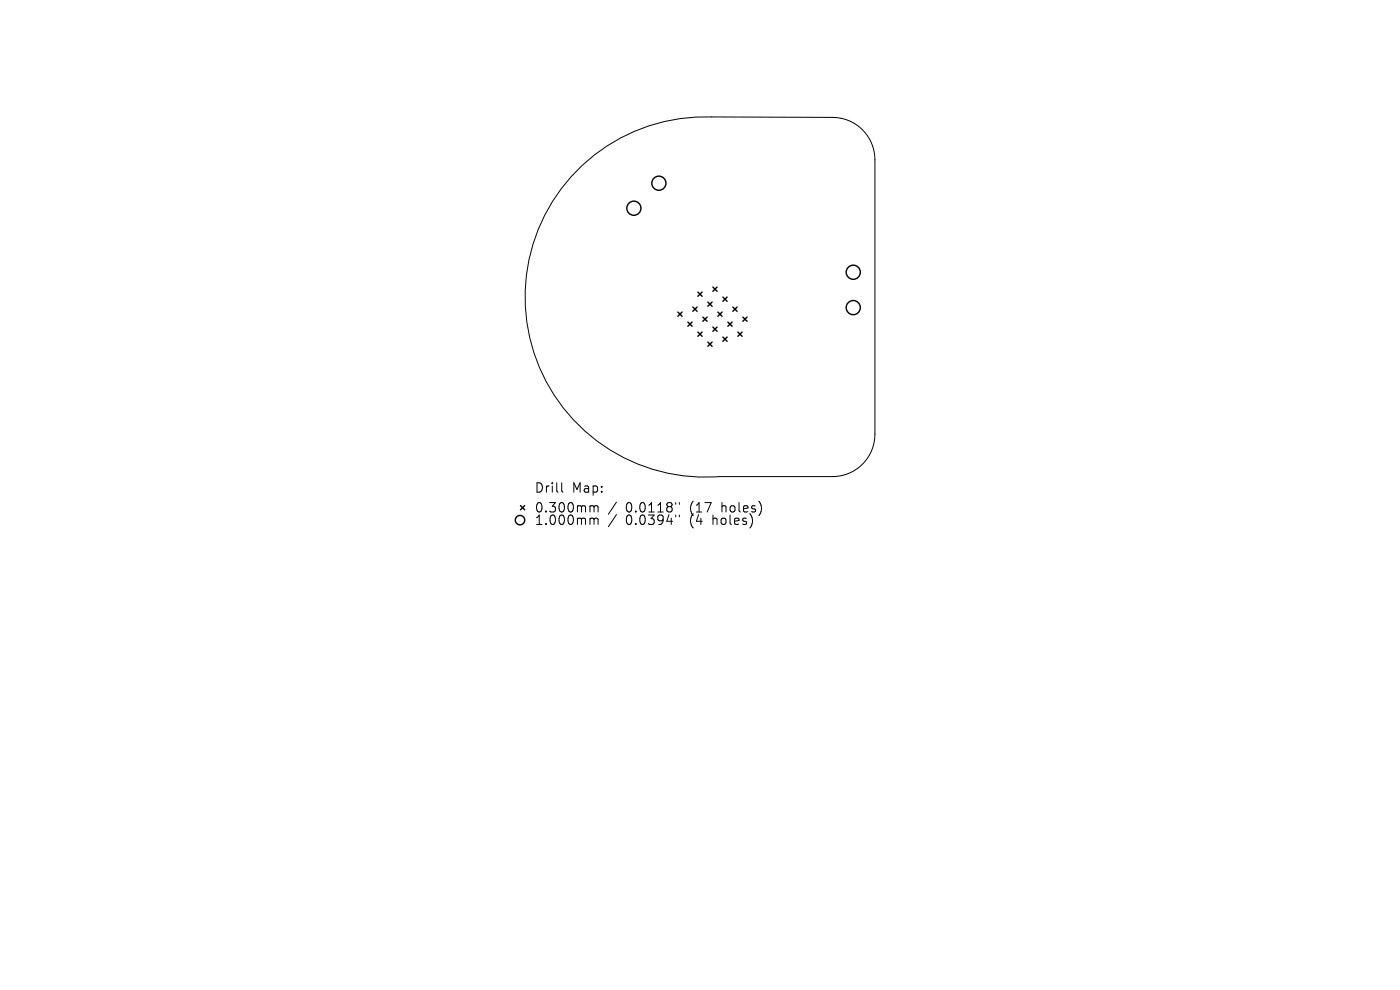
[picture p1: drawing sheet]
<svg xmlns="http://www.w3.org/2000/svg" width="297mm" height="210mm" viewBox="0 0 297 210" stroke-linecap="round" stroke-linejoin="round" font-family="sans-serif">
<defs><g id="words">
<g font-size="2.8">
<text x="113.3" y="104.8">Drill</text>
<text x="121.3" y="104.8">Map:</text>
<text x="113.3" y="109">0.300mm</text>
<text x="113.3" y="111.6">1.000mm</text>
<text x="132.8" y="109">0.0118&quot;</text>
<text x="132.8" y="111.6">0.0394&quot;</text>
<text x="146.5" y="109">(17</text>
<text x="146.5" y="111.6">(4</text>
<text x="151.5" y="111.6">holes)</text>
<text x="153.4" y="109">holes)</text>
</g>
</g></defs>
<g fill="none" stroke="#000" stroke-width=".21">
<path d="M123.5 35.1a38.2 38.2 0 0 1 27.4-10.3l25.7 .1a9 9 0 0 1 9 9v58.2a9 9 0 0 1-9 9h-24a38.2 38.2 0 0 1-38-22.7 38.2 38.2 0 0 1 8.9-43.3zM119.2 102.4v1.7l.2 .3M125.4 107.3l.5 .1 .1 .2M125.4 109.9l.5 .1 .1 .2M126 107.6l.3-.3 .5 .1 .1 1.2M126 107.6v1M126 110.2v1M126 110.2l.3-.3 .5 .1 .1 1.2M130.8 106.5l-1.7 2.6M130.8 109.2l-1.7 2.5M143.4 106.6v.4M143.4 109.2v.4"/>
<path d="M144.1 106.6v.4M144.1 109.2v.4"/>
</g>
<g fill="none" stroke="#000" stroke-width=".3">
<path d="M143.8 66.2l.9 .9M144.7 66.2l-.9 .9M145.9 68.3l.9 .9M146.8 68.3l-.9 .9M147 65.1l.9 .9M147.9 65.1l-.9 .9M148 70.4l.9 .9M148 62l.9 .9M148.9 62l-.9 .9M148.9 70.4l-.9 .9M149.1 67.3l.9 .9M150 67.3l-.9 .9"/>
<path d="M150.2 72.6l.9 .9M150.2 64.1l.9 .9M151.1 64.1l-.9 .9M151.1 72.6l-.9 .9M151.2 69.4l.9 .9M151.2 60.9l.9 .9M152.1 60.9l-.9 .9M152.1 69.4l-.9 .9M152.3 66.2l.9 .9M153.2 66.2l-.9 .9M153.3 71.5l.9 .9M153.3 63l.9 .9"/>
<path d="M154.2 63l-.9 .9M154.2 71.5l-.9 .9M154.4 68.3l.9 .9M155.3 68.3l-.9 .9M155.5 65.1l.9 .9M156.4 65.1l-.9 .9M156.5 70.4l.9 .9M157.4 70.4l-.9 .9M157.6 67.3l.9 .9M158.5 67.3l-.9 .9M110.4 107.2l.9 .9M111.3 107.2l-.9 .9"/>
<circle cx="139.8" cy="38.9" r="1.5"/>
<circle cx="134.5" cy="44.2" r="1.5"/>
<circle cx="181" cy="57.8" r="1.5"/>
<circle cx="181" cy="65.3" r="1.5"/>
<circle cx="110.3" cy="110.3" r="1"/>
</g>
<use href="#words"/>
</svg>
